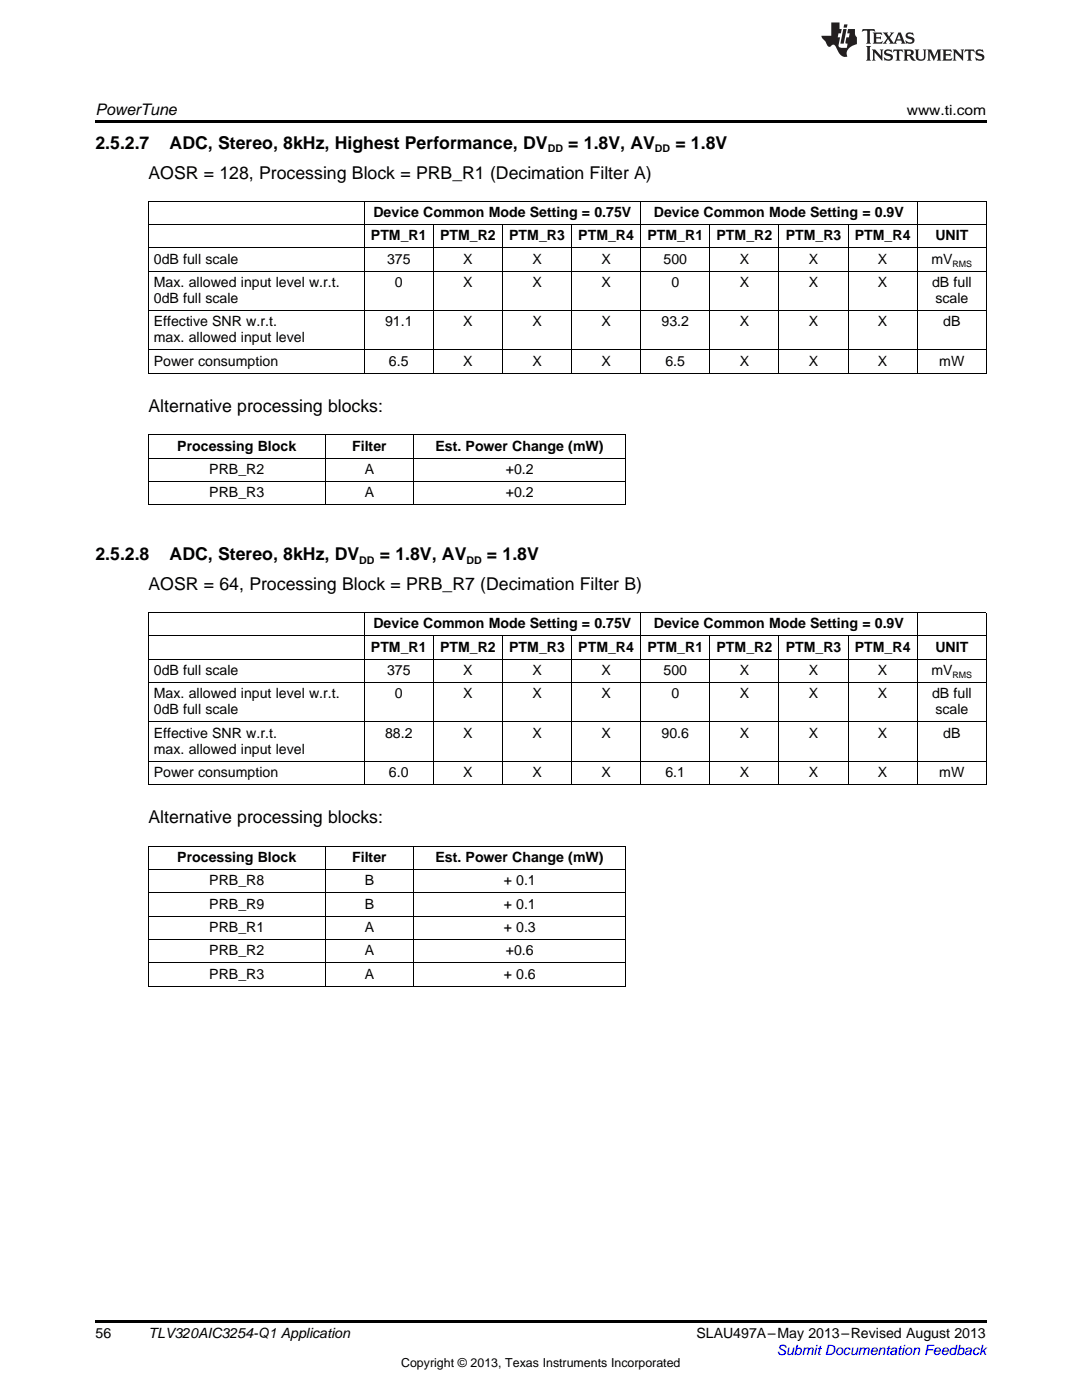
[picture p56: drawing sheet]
<svg xmlns="http://www.w3.org/2000/svg" width="216mm" height="279mm" viewBox="0 0 216 279" stroke-linecap="round" stroke-linejoin="round" font-family="sans-serif">
<defs><g id="words">
<g font-size="3.5">
<text x="19" y="29.7">2.5.2.7</text>
<text x="33.8" y="29.7">ADC, Stereo, 8kHz, Highest Performance, DV</text>
<text x="113.4" y="29.7">= 1.8V, AV</text>
<text x="134.8" y="29.7">= 1.8V</text>
<text x="29.6" y="35.6">AOSR = 128, Processing Block = PRB_R1 (Decimation Filter A)</text>
<text x="29.6" y="82.2">Alternative processing blocks:</text>
<text x="19" y="111.8">2.5.2.8</text>
<text x="33.8" y="111.8">ADC, Stereo, 8kHz, DV</text>
<text x="75.8" y="111.8">= 1.8V, AV</text>
<text x="97.2" y="111.8">= 1.8V</text>
<text x="29.6" y="117.7">AOSR = 64, Processing Block = PRB_R7 (Decimation Filter B)</text>
<text x="29.6" y="164.3">Alternative processing blocks:</text>
</g>
<text font-size="3.2" x="19" y="23">PowerTune</text>
<g font-size="2.8">
<text x="180.9" y="23">www.ti.com</text>
<text x="74" y="48">PTM_R1</text>
<text x="74.5" y="43.3">Device Common Mode Setting = 0.75V</text>
<text x="87.8" y="48">PTM_R2</text>
<text x="101.6" y="48">PTM_R3</text>
<text x="115.4" y="48">PTM_R4</text>
<text x="129.2" y="48">PTM_R1</text>
<text x="130.5" y="43.3">Device Common Mode Setting = 0.9V</text>
<text x="143" y="48">PTM_R2</text>
<text x="156.8" y="48">PTM_R3</text>
<text x="170.6" y="48">PTM_R4</text>
<text x="186.7" y="48">UNIT</text>
<text x="30.7" y="52.6">0dB full scale</text>
<text x="77.2" y="52.6">375</text>
<text x="92.4" y="52.6">X</text>
<text x="106.2" y="52.6">X</text>
<text x="120" y="52.6">X</text>
<text x="132.4" y="52.6">500</text>
<text x="147.6" y="52.6">X</text>
<text x="161.4" y="52.6">X</text>
<text x="175.2" y="52.6">X</text>
<text x="185.8" y="52.6">mV</text>
<text x="30.7" y="57.3">Max. allowed input level w.r.t.</text>
<text x="78.8" y="57.3">0</text>
<text x="92.4" y="57.3">X</text>
<text x="106.2" y="57.3">X</text>
<text x="120" y="57.3">X</text>
<text x="134" y="57.3">0</text>
<text x="147.6" y="57.3">X</text>
<text x="161.4" y="57.3">X</text>
<text x="175.2" y="57.3">X</text>
<text x="186" y="57.3">dB full</text>
<text x="30.7" y="60.5">0dB full scale</text>
<text x="30.7" y="65.1">Effective SNR w.r.t.</text>
<text x="76.8" y="65.1">91.1</text>
<text x="92.4" y="65.1">X</text>
<text x="106.2" y="65.1">X</text>
<text x="120" y="65.1">X</text>
<text x="132" y="65.1">93.2</text>
<text x="147.6" y="65.1">X</text>
<text x="161.4" y="65.1">X</text>
<text x="175.2" y="65.1">X</text>
<text x="186.7" y="60.5">scale</text>
<text x="188.2" y="65.1">dB</text>
<text x="30.7" y="68.3">max. allowed input level</text>
<text x="30.7" y="73">Power consumption</text>
<text x="77.6" y="73">6.5</text>
<text x="92.4" y="73">X</text>
<text x="106.2" y="73">X</text>
<text x="120" y="73">X</text>
<text x="132.8" y="73">6.5</text>
<text x="147.6" y="73">X</text>
<text x="161.4" y="73">X</text>
<text x="175.2" y="73">X</text>
<text x="187.4" y="73">mW</text>
<text x="35.4" y="89.9">Processing Block</text>
<text x="70.3" y="89.9">Filter</text>
<text x="86.9" y="89.9">Est. Power Change (mW)</text>
<text x="41.8" y="94.6">PRB_R2</text>
<text x="72.8" y="94.6">A</text>
<text x="100.9" y="94.6">+0.2</text>
<text x="41.8" y="99.2">PRB_R3</text>
<text x="72.8" y="99.2">A</text>
<text x="100.9" y="99.2">+0.2</text>
<text x="74.5" y="125.4">Device Common Mode Setting = 0.75V</text>
<text x="130.5" y="125.4">Device Common Mode Setting = 0.9V</text>
<text x="74" y="130.1">PTM_R1</text>
<text x="87.8" y="130.1">PTM_R2</text>
<text x="101.6" y="130.1">PTM_R3</text>
<text x="115.4" y="130.1">PTM_R4</text>
<text x="129.2" y="130.1">PTM_R1</text>
<text x="143" y="130.1">PTM_R2</text>
<text x="156.8" y="130.1">PTM_R3</text>
<text x="170.6" y="130.1">PTM_R4</text>
<text x="186.7" y="130.1">UNIT</text>
<text x="30.7" y="134.7">0dB full scale</text>
<text x="77.2" y="134.7">375</text>
<text x="92.4" y="134.7">X</text>
<text x="106.2" y="134.7">X</text>
<text x="120" y="134.7">X</text>
<text x="132.4" y="134.7">500</text>
<text x="147.6" y="134.7">X</text>
<text x="161.4" y="134.7">X</text>
<text x="175.2" y="134.7">X</text>
<text x="185.8" y="134.7">mV</text>
<text x="30.7" y="139.4">Max. allowed input level w.r.t.</text>
<text x="30.7" y="142.6">0dB full scale</text>
<text x="78.8" y="139.4">0</text>
<text x="92.4" y="139.4">X</text>
<text x="106.2" y="139.4">X</text>
<text x="120" y="139.4">X</text>
<text x="134" y="139.4">0</text>
<text x="147.6" y="139.4">X</text>
<text x="161.4" y="139.4">X</text>
<text x="175.2" y="139.4">X</text>
<text x="186" y="139.4">dB full</text>
<text x="186.7" y="142.6">scale</text>
<text x="30.7" y="147.2">Effective SNR w.r.t.</text>
<text x="76.8" y="147.2">88.2</text>
<text x="92.4" y="147.2">X</text>
<text x="106.2" y="147.2">X</text>
<text x="120" y="147.2">X</text>
<text x="132" y="147.2">90.6</text>
<text x="147.6" y="147.2">X</text>
<text x="161.4" y="147.2">X</text>
<text x="175.2" y="147.2">X</text>
<text x="188.2" y="147.2">dB</text>
<text x="30.7" y="150.4">max. allowed input level</text>
<text x="30.7" y="155">Power consumption</text>
<text x="77.6" y="155">6.0</text>
<text x="92.4" y="155">X</text>
<text x="106.2" y="155">X</text>
<text x="120" y="155">X</text>
<text x="132.8" y="155">6.1</text>
<text x="147.6" y="155">X</text>
<text x="161.4" y="155">X</text>
<text x="175.2" y="155">X</text>
<text x="187.4" y="155">mW</text>
<text x="35.4" y="172">Processing Block</text>
<text x="70.3" y="172">Filter</text>
<text x="86.9" y="172">Est. Power Change (mW)</text>
<text x="41.8" y="176.7">PRB_R8</text>
<text x="72.8" y="176.7">B</text>
<text x="100.5" y="176.7">+ 0.1</text>
<text x="41.8" y="181.3">PRB_R9</text>
<text x="41.8" y="186">PRB_R1</text>
<text x="72.8" y="181.3">B</text>
<text x="72.8" y="186">A</text>
<text x="100.5" y="181.3">+ 0.1</text>
<text x="100.5" y="186">+ 0.3</text>
<text x="41.8" y="190.6">PRB_R2</text>
<text x="72.8" y="190.6">A</text>
<text x="100.9" y="190.6">+0.6</text>
<text x="41.8" y="195.3">PRB_R3</text>
<text x="72.8" y="195.3">A</text>
<text x="100.5" y="195.3">+ 0.6</text>
<text x="19" y="267">56</text>
<text x="29.6" y="267.1">TLV320AIC3254-Q1 Application</text>
<text x="139" y="267.1">SLAU497A–May 2013–Revised August 2013</text>
</g>
<text font-size="2.8" fill="#00f" x="155" y="270.4">Submit Documentation Feedback</text>
<text font-size="2.5" x="80" y="272.7">Copyright © 2013, Texas Instruments Incorporated</text>
<g font-size="2.1">
<text x="109.3" y="30.4">DD</text>
<text x="130.7" y="30.4">DD</text>
<text x="71.7" y="112.5">DD</text>
<text x="93.1" y="112.5">DD</text>
</g>
<g font-size="1.8">
<text x="190.1" y="53.2">RMS</text>
<text x="190.1" y="135.3">RMS</text>
</g>
</g></defs>
<path d="M19 24h177.8v.6h-177.8zM19 263.5h177.8v.6h-177.8z" fill="#000"/>
<g fill="none" stroke="#000" stroke-width=".2">
<path d="M29.6 54.1h167.2M29.6 49.5h167.2M29.6 44.8h167.2M29.6 40.2h167.2M29.7 40.2v34.3M72.7 40.2v34.3M86.4 44.9v29.6M100.2 44.9v29.6M114 44.9v29.6M127.8 40.2v34.3M141.6 44.9v29.6M155.4 44.9v29.6"/>
<path d="M169.2 44.9v29.6M183 40.2v34.3M196.8 40.2v34.3M29.6 74.5h167.2M29.6 69.8h167.2M29.6 62h167.2M29.6 96.1h95.3M29.6 91.4h95.3M29.6 86.8h95.3M29.7 86.8v14M64.9 86.8v14M82.5 86.8v14"/>
<path d="M124.8 86.8v14M29.6 100.7h95.3M29.6 136.2h167.2M29.6 131.6h167.2M29.6 126.9h167.2M29.6 122.3h167.2M29.7 122.3v34.3M72.7 122.3v34.3M86.4 127v29.6M100.2 127v29.6M114 127v29.6M127.8 122.3v34.3"/>
<path d="M141.6 127v29.6M155.4 127v29.6M169.2 127v29.6M183 122.3v34.3M196.8 122.3v34.3M29.6 156.5h167.2M29.6 151.9h167.2M29.6 144.1h167.2M29.6 178.2h95.3M29.6 173.5h95.3M29.6 168.9h95.3M29.7 168.9v27.9"/>
<path d="M64.9 168.9v27.9M82.5 168.9v27.9M124.8 168.9v27.9M29.6 196.8h95.3M29.6 192.1h95.3M29.6 187.5h95.3M29.6 182.8h95.3"/>
</g>
<g fill="#231f20">
<path d="M172.1 5.8l-.1 .6 .5-.3h.5v.2v2.1l-.2 .3h1l-.2-.3v-2.1v-.2h.6l.4 .3-.1-.6zM174.1 6.5l.3 .4v1.5l-.3 .3h1.9l.1-.5a1.04 1.04 0 0 1-1.3 .1v-.6h.6l.4 .2v-.7l-.4 .2h-.6l.1-.6h.7l.4 .2-.1-.5zM176.1 6.5l.9 1.1-.9 1.1h.8l-.1-.2 .4-.7 .4 .7-.2 .2h1.6l-.2-.2 .1-.4h.9l.2 .4-.2 .2h.9l-.2-.3-.8-1.9h-.5l-.9 2.1-.7-1.1 .8-1h-.8l.1 .3-.3 .5-.4-.6 .2-.2zM179.4 6.9l.3 .9h-.7zM180.9 6.6a.63 .63 0 0 0-.2 .7 .63 .63 0 0 0 .6 .4l.6 .2 .1 .2a.75 .75 0 0 1-.7 .4 .75 .75 0 0 1-.6-.5l.1 .7 .2-.1a1.11 1.11 0 0 0 1.5-.5 1.13 1.13 0 0 0-1.3-.9l-.1-.3a1.04 1.04 0 0 1 1.2 .2l-.1-.6-.2 .1-.5-.1zM172.8 9.2l.3 .3v2.2l-.3 .4h1l-.2-.4v-2.2l.2-.3zM174 9.9l.2 .3v1.5l-.2 .4h.7l-.2-.4v-1.3l1.6 1.7v-1.9l.2-.3h-.7l.2 .3v.9l-1.2-1.2zM176.6 10a.62 .62 0 0 0-.2 .7 .62 .62 0 0 0 .6 .4l.6 .2 .1 .2a.76 .76 0 0 1-.7 .4 .76 .76 0 0 1-.6-.5l.1 .7 .1-.1a1.11 1.11 0 0 0 1.6-.6 1.13 1.13 0 0 0-1.3-.8l-.1-.3a1.04 1.04 0 0 1 1.2 .1l-.1-.5-.2 .1-.5-.2zM178.3 9.9l-.1 .6a.61 .61 0 0 1 .7-.3v1.5l-.2 .4h1l-.3-.4v-1.5a.63 .63 0 0 1 .8 .3l-.1-.6zM180.3 9.9l.2 .3v1.5l-.2 .4h.9l-.2-.2v-.7l.6 .2a.76 .76 0 0 0 1.1 .6l-1-.9a.58 .58 0 0 0 .6-.6 .58 .58 0 0 0-.5-.6zM181 10.2l.1-.1a.45 .45 0 0 1 .6 .1 .45 .45 0 0 1 .1 .5l-.8 .2zM182.5 9.9l.2 .2a2.17 2.17 0 0 0 .4 1.9 .99 .99 0 0 0 1.6-.7v-1.1l.2-.3h-.8l.2 .2a1.92 1.92 0 0 1-.2 1.7 .6 .6 0 0 1-.9-.5v-1.1l.2-.3zM185 9.9l.2 .3v1.5l-.2 .4h.7l-.2-.4v-1.4l.8 1.8 .8-1.8v1.4l-.2 .4h1l-.3-.4v-1.5l.3-.3h-.8l-.7 1.4-.6-1.4zM188 9.9l.2 .3v1.5l-.2 .4h1.8l.2-.6a1.04 1.04 0 0 1-1.3 .2v-.6h.6l.4 .1v-.6l-.4 .2h-.6l.1-.6h.7l.4 .2-.1-.5zM190.1 9.9l.2 .3v1.5l-.2 .4h.7l-.2-.4v-1.3l1.6 1.7v-1.9l.2-.3h-.7l.2 .3v.9l-1.1-1.2zM192.6 9.9l-.1 .6a.61 .61 0 0 1 .7-.3v1.5l-.2 .4h.9l-.2-.4v-1.5a.63 .63 0 0 1 .8 .3l-.2-.6zM194.9 10a.62 .62 0 0 0-.2 .7 .62 .62 0 0 0 .6 .4l.5 .2 .2 .2a.76 .76 0 0 1-.7 .4 .76 .76 0 0 1-.7-.5l.2 .7 .1-.1a1.11 1.11 0 0 0 1.5-.6 1.13 1.13 0 0 0-1.2-.8l-.1-.3a1.04 1.04 0 0 1 1.2 .1l-.2-.5-.2 .1-.5-.2z"/>
<path d="M165.9 4.5v2.6h-2l.1 .4 .8 .9a.91 .91 0 0 0 .9 .9 .56 .56 0 0 1 .5-.4 .56 .56 0 0 1 .5 .3l.4 .8a1.53 1.53 0 0 0 2 1.3 1.54 1.54 0 0 1 1-2.1l.9-.4-.1-1.4a1.52 1.52 0 0 1-.3-1.6h-1.4l-.2 .9h.5l-.1 .8h-.5l-.2 .9v.2l.4 .1-.1 .9a1.93 1.93 0 0 1-1.7-.3l.3-1.8h-.4l.1-.8h.5l.2-.9h-.5v-1.3zM168.3 5.8l-.6 2.9h.7l.5-2.9zM168.4 4.9l-.1 .6h.7l.1-.6z"/>
</g>
<use href="#words"/>
</svg>
